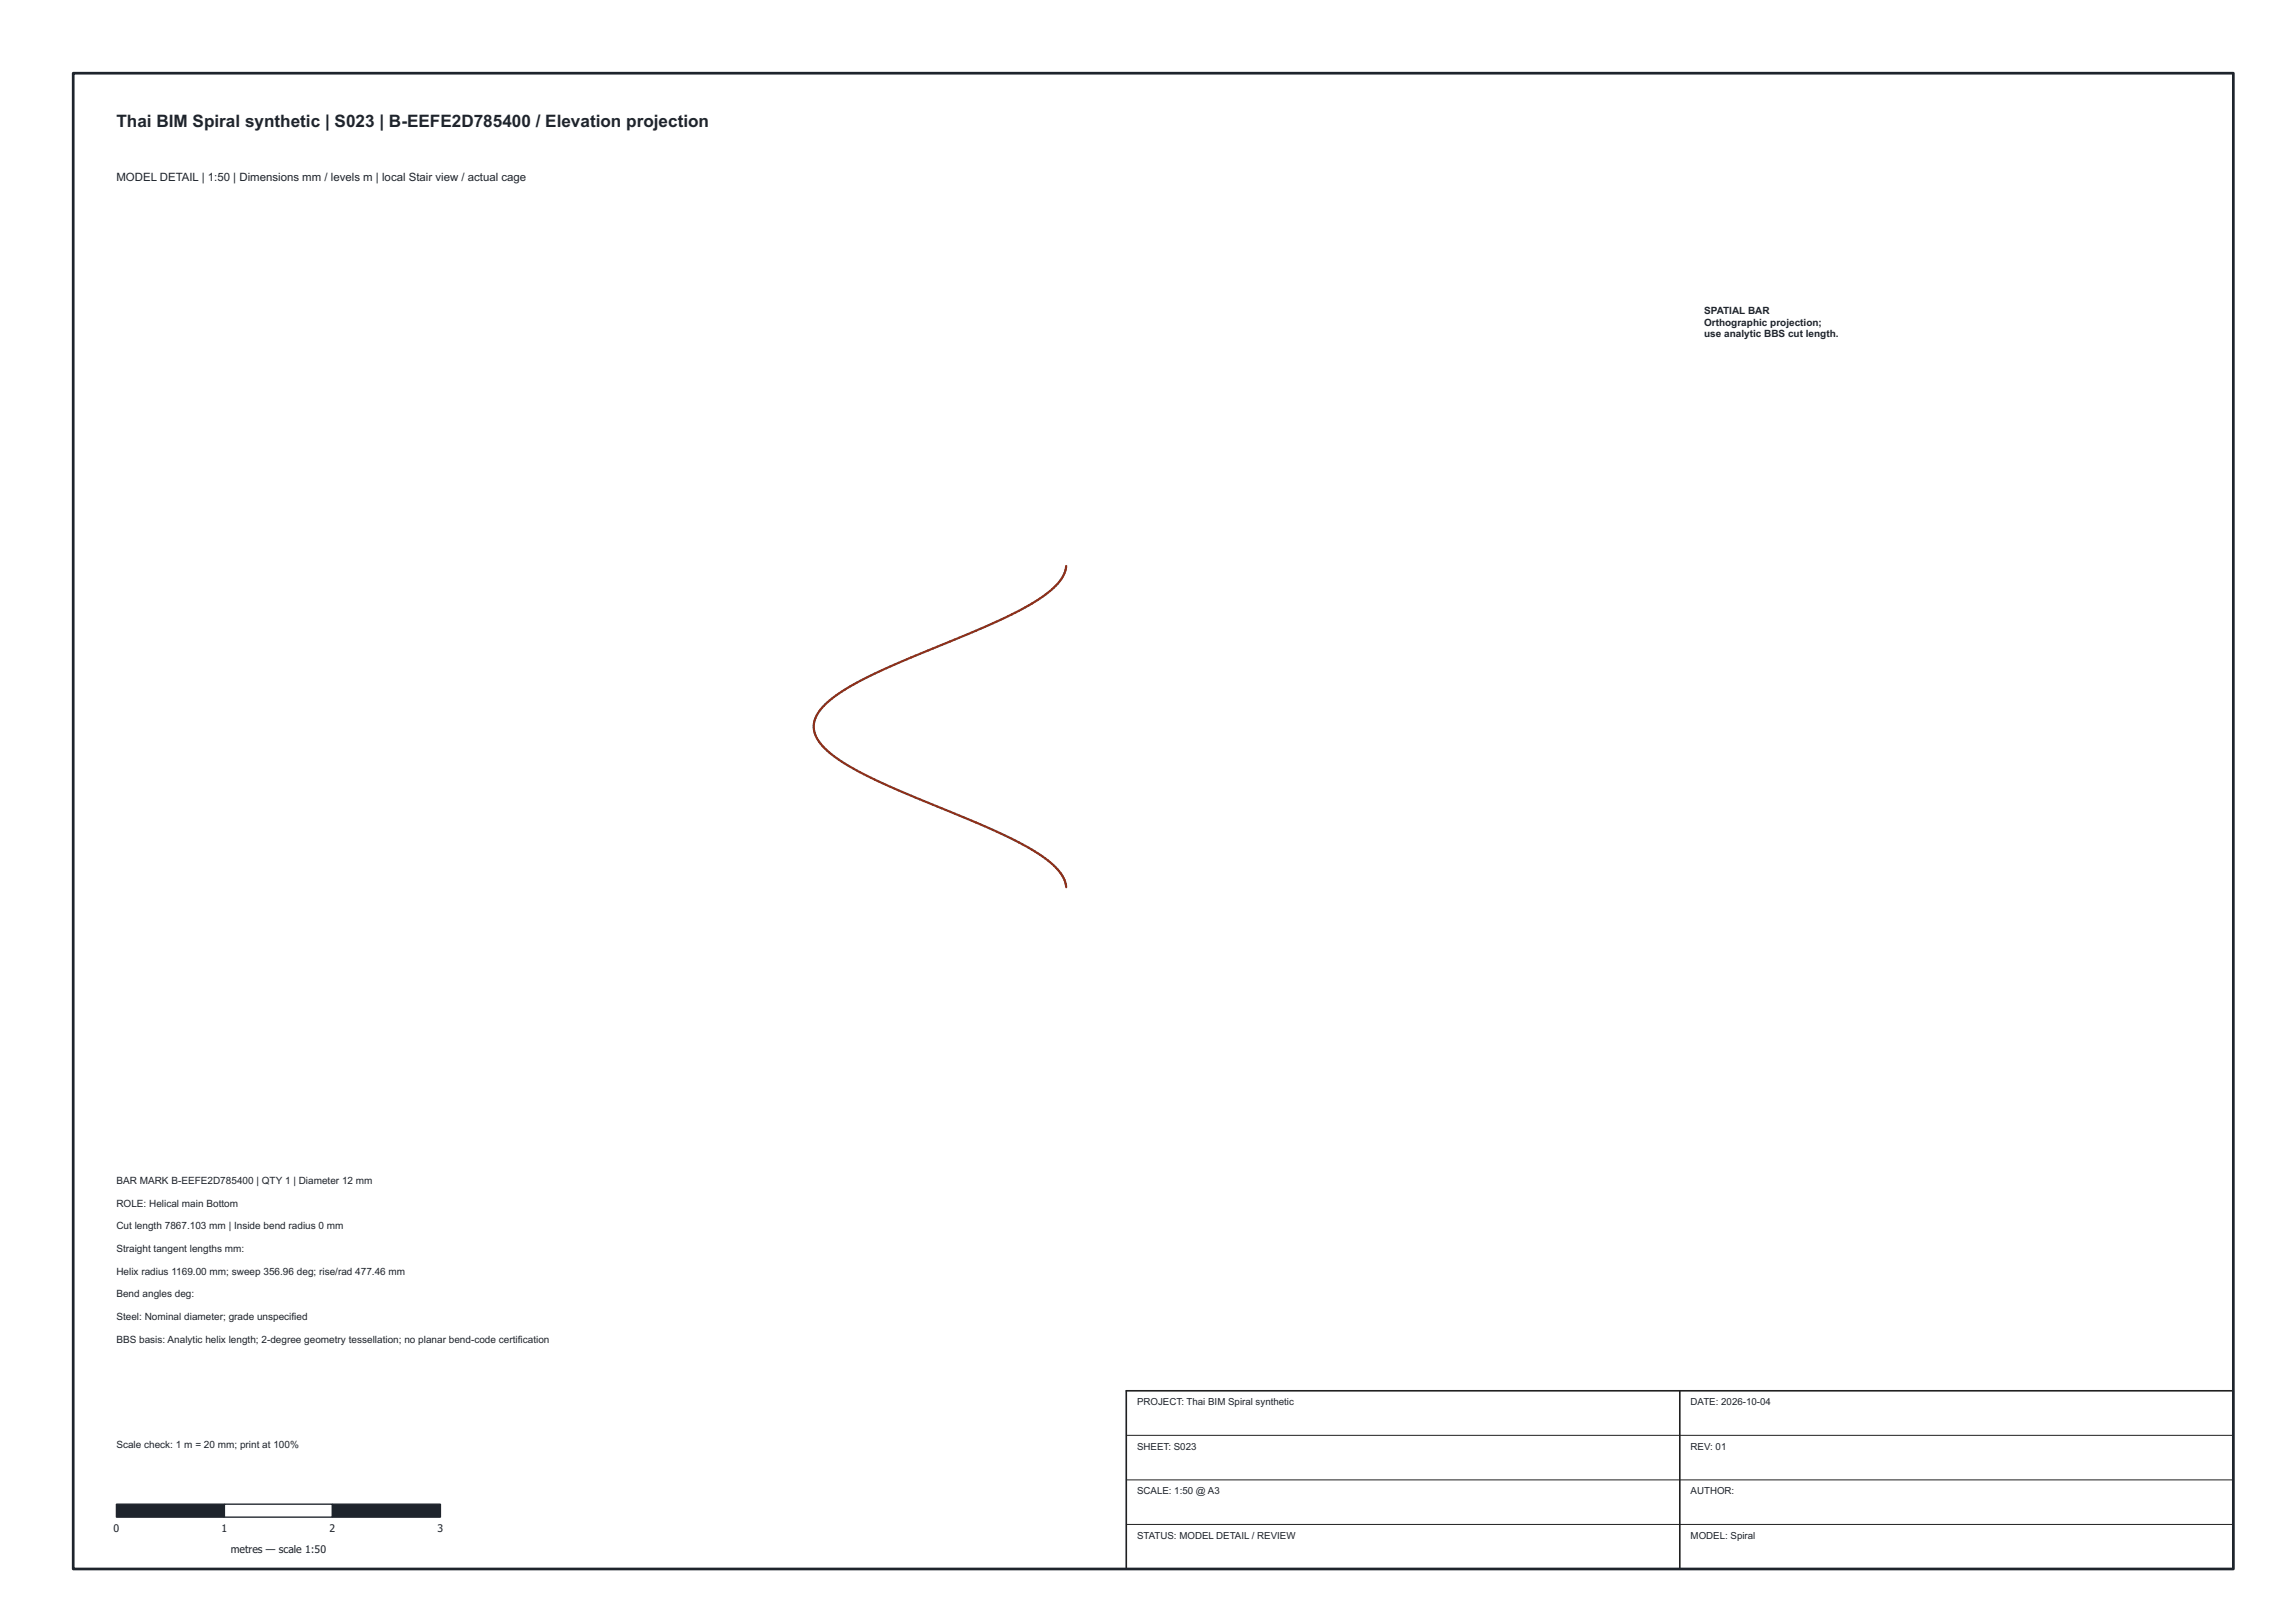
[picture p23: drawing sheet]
<svg xmlns="http://www.w3.org/2000/svg" width="420mm" height="297mm" viewBox="0 0 420 297" stroke-linecap="round" stroke-linejoin="round" font-family="sans-serif">
<defs><g id="words">
<text font-size="3.2" fill="#1e242c" x="21.6" y="23.4">Thai BIM Spiral synthetic | S023 | B-EEFE2D785400 / Elevation projection</text>
<text font-size="2.1" fill="#1e242c" x="21.6" y="33.5">MODEL DETAIL | 1:50 | Dimensions mm / levels m | local Stair view / actual cage</text>
<g font-size="1.9" fill="#1e242c">
<text x="315.6" y="58.2">SPATIAL BAR</text>
<text x="315.6" y="60.3">Orthographic projection;</text>
<text x="315.6" y="62.4">use analytic BBS cut length.</text>
<text x="21.6" y="219.2">BAR MARK B-EEFE2D785400 | QTY 1 | Diameter 12 mm</text>
<text x="21.6" y="223.4">ROLE: Helical main Bottom</text>
<text x="21.6" y="227.6">Cut length 7867.103 mm | Inside bend radius 0 mm</text>
<text x="21.6" y="231.8">Straight tangent lengths mm:</text>
<text x="21.6" y="236">Helix radius 1169.00 mm; sweep 356.96 deg; rise/rad 477.46 mm</text>
<text x="21.6" y="240.2">Bend angles deg:</text>
<text x="21.6" y="244.4">Steel: Nominal diameter; grade unspecified</text>
<text x="21.6" y="248.6">BBS basis: Analytic helix length; 2-degree geometry tessellation; no planar bend-code certification</text>
<text x="21.6" y="268.2">Scale check: 1 m = 20 mm; print at 100%</text>
<text x="21" y="283.7">0</text>
<text x="41" y="283.7">1</text>
<text x="42.7" y="287.5">metres — scale 1:50</text>
<text x="61" y="283.7">2</text>
<text x="81" y="283.7">3</text>
</g>
<g font-size="1.8" fill="#1e242c">
<text x="210.6" y="260.2">PROJECT: Thai BIM Spiral synthetic</text>
<text x="313.1" y="260.2">DATE: 2026-10-04</text>
<text x="210.6" y="268.4">SHEET: S023</text>
<text x="313.1" y="268.4">REV: 01</text>
<text x="210.6" y="276.7">SCALE: 1:50 @ A3</text>
<text x="313.1" y="276.7">AUTHOR:</text>
<text x="210.6" y="284.9">STATUS: MODEL DETAIL / REVIEW</text>
<text x="313.1" y="284.9">MODEL: Spiral</text>
</g>
</g></defs>
<path d="M208.6 265.8h205M208.6 274.1h205M208.6 282.3h205" fill="none" stroke="#202020" stroke-width=".19"/>
<path d="M197.4 104.8a7.3 7.3 0 0 1-3.4 5 68.4 68.4 0 0 1-14.8 7.6l-8.9 3.7a79.2 79.2 0 0 0-15.9 8 8.3 8.3 0 0 0-3.7 5 5.8 5.8 0 0 0 2.5 4.9 51.7 51.7 0 0 0 13.2 7.4l10.4 4.3a87.6 87.6 0 0 1 16.3 8l.5 .3a8.6 8.6 0 0 1 3.8 5v.3" fill="none" stroke="#8c301b" stroke-width=".4"/>
<path d="M208.6 257.6h205v33h-205zM311.1 257.6v33" fill="none" stroke="#202020" stroke-width=".3"/>
<path d="M21.6 278.6h20v2.4h-20z" fill="#1e242c" stroke="#1e242c" stroke-width=".25"/>
<path d="M41.6 278.6h20v2.4h-20z" fill="#fff" stroke="#1e242c" stroke-width=".25"/>
<path d="M61.6 278.6h20v2.4h-20z" fill="#1e242c" stroke="#1e242c" stroke-width=".25"/>
<path d="M13.6 13.6h400v277h-400z" fill="none" stroke="#1e242c" stroke-width=".5"/>
<use href="#words"/>
</svg>
